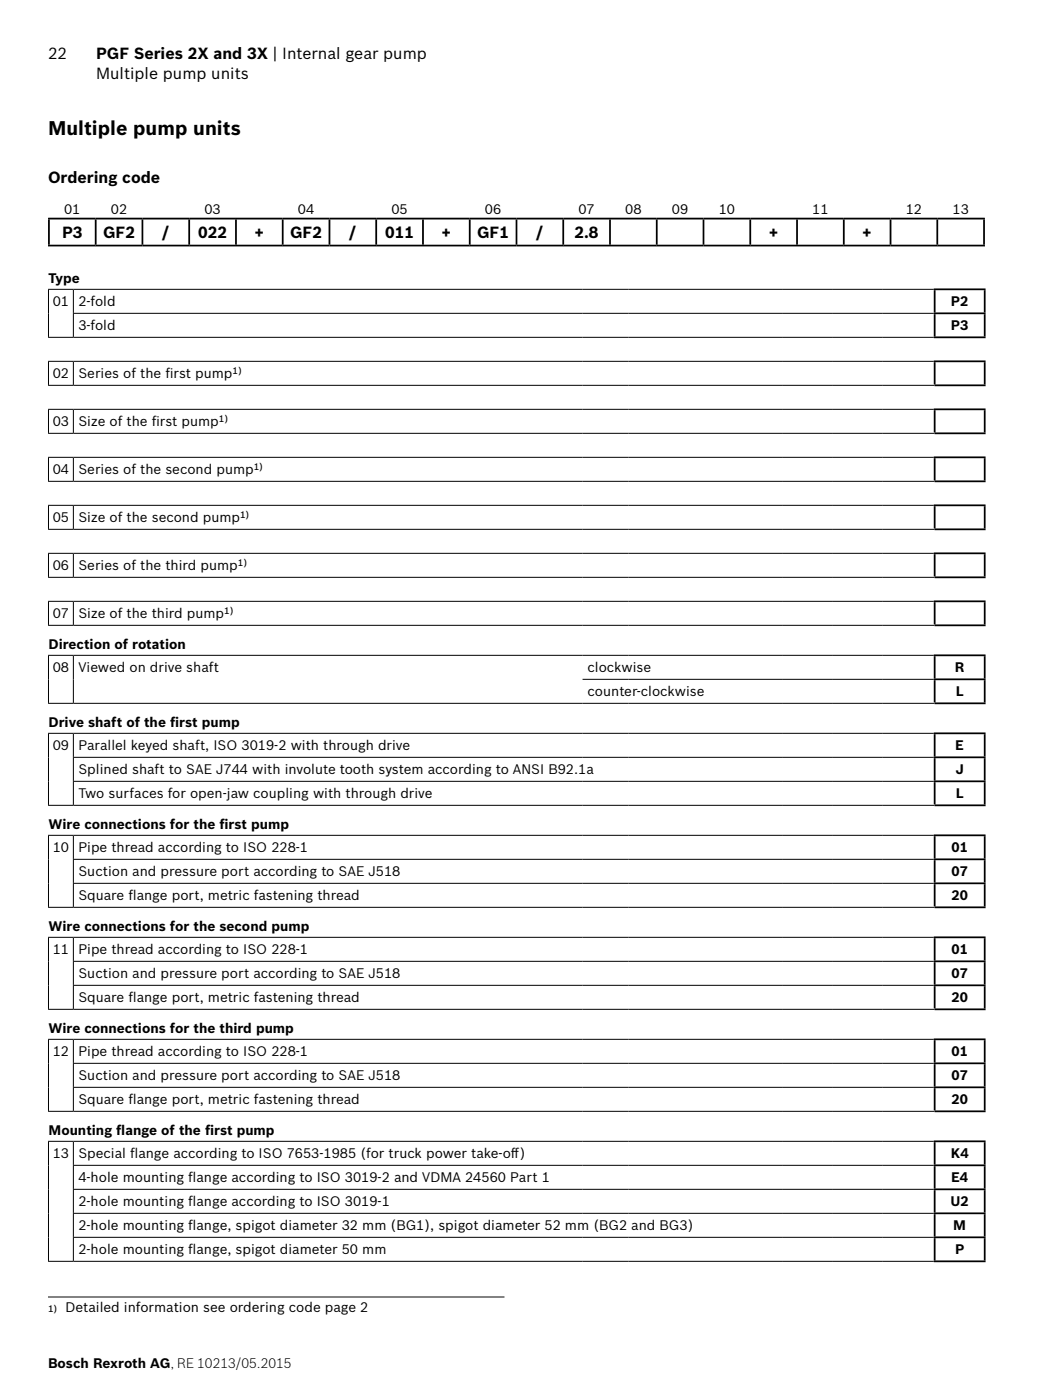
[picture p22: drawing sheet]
<svg xmlns="http://www.w3.org/2000/svg" width="210mm" height="280mm" viewBox="0 0 210 280" stroke-linecap="round" stroke-linejoin="round" font-family="sans-serif">
<defs><g id="words">
<text font-size="3.9" x="9.6" y="26.9">Multiple pump units</text>
<g font-size="3.2">
<text x="9.6" y="11.9">22</text>
<text x="19.2" y="11.9">PGF Series 2X and 3X | Internal gear pump</text>
<text x="19.2" y="15.7">Multiple pump units</text>
<text x="9.6" y="36.5">Ordering code</text>
<text x="12.4" y="47.6">P3</text>
<text x="20.6" y="47.6">GF2</text>
<text x="32.4" y="47.6">/</text>
<text x="39.6" y="47.6">022</text>
<text x="50.9" y="47.6">+</text>
<text x="58" y="47.6">GF2</text>
<text x="69.8" y="47.6">/</text>
<text x="77" y="47.6">011</text>
<text x="88.3" y="47.6">+</text>
<text x="95.3" y="47.6">GF1</text>
<text x="107.2" y="47.6">/</text>
<text x="114.8" y="47.6">2.8</text>
<text x="153.7" y="47.6">+</text>
<text x="172.4" y="47.6">+</text>
</g>
<g font-size="2.7">
<text x="12.8" y="42.9">01</text>
<text x="22.2" y="42.9">02</text>
<text x="40.8" y="42.9">03</text>
<text x="59.5" y="42.9">04</text>
<text x="78.2" y="42.9">05</text>
<text x="96.9" y="42.9">06</text>
<text x="115.6" y="42.9">07</text>
<text x="124.9" y="42.9">08</text>
<text x="134.3" y="42.9">09</text>
<text x="143.6" y="42.9">10</text>
<text x="162.3" y="42.9">11</text>
<text x="181" y="42.9">12</text>
<text x="190.3" y="42.9">13</text>
<text x="9.7" y="56.7">Type</text>
<text x="10.5" y="61.3">01 2-fold</text>
<text x="190" y="61.3">P2</text>
<text x="15.7" y="66.1">3-fold</text>
<text x="190" y="66.1">P3</text>
<text x="10.5" y="75.7">02 Series of the f</text>
<text x="33" y="75.7">irst pump</text>
<text x="10.5" y="85.3">03 Size of the f</text>
<text x="30.3" y="85.3">irst pump</text>
<text x="10.5" y="94.9">04 Series of the second pump</text>
<text x="10.5" y="104.5">05 Size of the second pump</text>
<text x="10.5" y="114.1">06 Series of the third pump</text>
<text x="10.5" y="123.7">07 Size of the third pump</text>
<text x="9.7" y="129.9">Direction of rotation</text>
<text x="10.5" y="134.5">08 Viewed on drive shaft</text>
<text x="117.4" y="134.5">clockwise</text>
<text x="190.8" y="134.5">R</text>
<text x="117.4" y="139.3">counter-clockwise</text>
<text x="191" y="139.3">L</text>
<text x="9.7" y="145.5">Drive shaft of the f</text>
<text x="34" y="145.5">irst pump</text>
<text x="10.5" y="150.1">09 Parallel keyed shaft, ISO 3019-2 with through drive</text>
<text x="15.7" y="154.9">Splined shaft to SAE J744 with involute tooth system according to ANSI B92.1a</text>
<text x="190.9" y="150.1">E</text>
<text x="190.9" y="154.9">J</text>
<text x="15.7" y="159.7">Two surfaces for open-jaw coupling with through drive</text>
<text x="191" y="159.7">L</text>
<text x="9.7" y="165.9">Wire connections for the f</text>
<text x="43.9" y="165.9">irst pump</text>
<text x="10.5" y="170.5">10 Pipe thread according to ISO 228-1</text>
<text x="190.1" y="170.5">01</text>
<text x="15.7" y="175.3">Suction and pressure port according to SAE J518</text>
<text x="190.1" y="175.3">07</text>
<text x="15.7" y="180.1">Square f</text>
<text x="25.7" y="180.1">lange port, metric fastening thread</text>
<text x="190.1" y="180.1">20</text>
<text x="9.7" y="186.3">Wire connections for the second pump</text>
<text x="10.5" y="190.9">11 Pipe thread according to ISO 228-1</text>
<text x="190.1" y="190.9">01</text>
<text x="15.7" y="195.7">Suction and pressure port according to SAE J518</text>
<text x="190.1" y="195.7">07</text>
<text x="15.7" y="200.5">Square f</text>
<text x="25.7" y="200.5">lange port, metric fastening thread</text>
<text x="190.1" y="200.5">20</text>
<text x="9.7" y="206.7">Wire connections for the third pump</text>
<text x="10.5" y="211.3">12 Pipe thread according to ISO 228-1</text>
<text x="190.1" y="211.3">01</text>
<text x="15.7" y="216.1">Suction and pressure port according to SAE J518</text>
<text x="15.7" y="220.9">Square f</text>
<text x="25.7" y="220.9">lange port, metric fastening thread</text>
<text x="190.1" y="216.1">07</text>
<text x="190.1" y="220.9">20</text>
<text x="9.7" y="227.1">Mounting f</text>
<text x="23.2" y="227.1">lange of the f</text>
<text x="41" y="227.1">irst pump</text>
<text x="10.5" y="231.7">13 Special f</text>
<text x="26" y="231.7">lange according to ISO 7653-1985 (for truck power take-of</text>
<text x="102.1" y="231.7">f)</text>
<text x="190" y="231.7">K4</text>
<text x="15.7" y="236.5">4-hole mounting f</text>
<text x="37.6" y="236.5">lange according to ISO 3019-2 and VDMA 24560 Part 1</text>
<text x="190.1" y="236.5">E4</text>
<text x="15.7" y="241.3">2-hole mounting f</text>
<text x="37.6" y="241.3">lange according to ISO 3019-1</text>
<text x="189.9" y="241.3">U2</text>
<text x="15.7" y="246.1">2-hole mounting f</text>
<text x="15.7" y="250.9">2-hole mounting f</text>
<text x="37.6" y="246.1">lange, spigot diameter 32 mm (BG1), spigot diameter 52 mm (BG2 and BG3)</text>
<text x="37.6" y="250.9">lange, spigot diameter 50 mm</text>
<text x="190.5" y="246.1">M</text>
<text x="190.8" y="250.9">P</text>
<text x="13.1" y="262.4">Detailed information see ordering code page 2</text>
<text x="9.6" y="273.6">Bosch Rexroth AG, RE 10213/05.2015</text>
</g>
<g font-size="1.8">
<text x="46.5" y="74.7">1)</text>
<text x="43.7" y="84.3">1)</text>
<text x="50.7" y="93.9">1)</text>
<text x="48" y="103.5">1)</text>
<text x="47.5" y="113.1">1)</text>
<text x="44.8" y="122.7">1)</text>
<text x="9.6" y="262.4">1)</text>
</g>
</g></defs>
<g fill="none" stroke="#000" stroke-width=".35">
<path d="M9.6 49.1h187.2M9.6 43.7h187.2M9.8 43.9v5M19.1 43.9v5M28.5 43.9v5M37.8 43.9v5M47.1 43.9v5M56.5 43.9v5M65.8 43.9v5M75.2 43.9v5M84.5 43.9v5M93.9 43.9v5"/>
<path d="M103.2 43.9v5M112.5 43.9v5M121.9 43.9v5M131.2 43.9v5M140.6 43.9v5M149.9 43.9v5M159.3 43.9v5M168.6 43.9v5M177.9 43.9v5M186.6 57.9h10.3M186.8 58v4.5M187.3 43.9v5"/>
<path d="M196.6 43.9v5M196.8 58v4.5M186.6 62.7h10.3M186.6 67.5h10.3M186.6 72.3h10.3M186.8 62.8v4.5M186.8 72.4v4.5M186.8 77.1h10.1M196.8 62.8v4.5M196.8 72.4v4.5M186.6 91.5h10.3M186.6 81.9h10.3"/>
<path d="M186.8 82v4.5M186.8 91.6v4.5M186.8 96.3h10.1M186.8 86.7h10.1M196.8 82v4.5M196.8 91.6v4.5M186.6 110.7h10.3M186.6 101.1h10.3M186.8 115.5h10.1M186.8 101.2v4.5M186.8 110.8v4.5M186.8 105.9h10.1"/>
<path d="M196.8 101.2v4.5M196.8 110.8v4.5M186.6 131.1h10.3M186.6 135.9h10.3M186.6 120.3h10.3M186.8 125.1h10.1M186.8 120.4v4.5M186.8 131.2v4.5M186.8 136v4.5M196.8 120.4v4.5M196.8 131.2v4.5M196.8 136v4.5"/>
<path d="M186.6 146.7h10.3M186.6 151.5h10.3M186.6 156.3h10.3M186.8 140.7h10.1M186.8 146.8v4.5M186.8 151.6v4.5M186.8 156.4v4.5M196.8 146.8v4.5M196.8 151.6v4.5M196.8 156.4v4.5M186.6 171.9h10.3M186.6 176.7h10.3"/>
<path d="M186.6 167.1h10.3M186.8 161.1h10.1M186.8 167.2v4.5M186.8 172v4.5M186.8 176.8v4.5M196.8 167.2v4.5M196.8 172v4.5M196.8 176.8v4.5M186.6 192.3h10.3M186.6 197.1h10.3M186.6 187.5h10.3M186.8 181.5h10.1"/>
<path d="M186.8 187.6v4.5M186.8 192.4v4.5M186.8 197.2v4.5M196.8 187.6v4.5M196.8 192.4v4.5M196.8 197.2v4.5M186.6 212.7h10.3M186.6 217.5h10.3M186.6 207.9h10.3M186.8 208v4.5M186.8 212.8v4.5M186.8 217.6v4.5"/>
<path d="M186.8 201.9h10.1M196.8 208v4.5M196.8 212.8v4.5M196.8 217.6v4.5M186.6 228.3h10.3M186.6 233.1h10.3M186.6 237.9h10.3M186.8 228.4v4.5M186.8 233.2v4.5M186.8 238v4.5M186.8 222.3h10.1M196.8 228.4v4.5"/>
<path d="M196.8 233.2v4.5M196.8 238v4.5M186.6 242.7h10.3M186.6 247.5h10.3M186.6 252.3h10.3M186.8 242.8v4.5M186.8 247.6v4.5M196.8 242.8v4.5M196.8 247.6v4.5"/>
</g>
<g fill="none" stroke="#000" stroke-width=".2">
<path d="M9.6 57.9h177M9.7 58v9.4M14.7 58v4.6M9.6 67.5h177M9.6 72.3h177M9.6 77.1h177.2M9.7 72.4v4.6M14.6 62.7h172M14.7 62.8v4.6M14.7 72.4v4.6M9.6 91.5h177M9.6 96.3h177.2"/>
<path d="M9.6 81.9h177M9.6 86.7h177.2M9.7 82v4.6M9.7 91.6v4.6M14.7 82v4.6M14.7 91.6v4.6M9.6 115.5h177.2M9.6 105.9h177.2M9.6 110.7h177M9.6 101.1h177M9.7 101.2v4.6M9.7 110.8v4.6"/>
<path d="M14.7 101.2v4.6M14.7 110.8v4.6M9.6 120.3h177M9.6 131.1h177M9.6 125.1h177.2M9.7 120.4v4.6M9.7 131.2v9.4M14.7 120.4v4.6M14.7 131.2v9.4M116.4 135.9h70.2M9.6 140.7h177.2M9.6 146.7h177"/>
<path d="M9.7 146.8v14.2M14.6 151.5h172M14.6 156.3h172M14.7 146.8v4.6M14.7 151.6v4.6M14.7 156.4v4.6M9.6 167.1h177M9.6 161.1h177.2M9.7 167.2v14.2M14.6 171.9h172M14.6 176.7h172M14.7 167.2v4.6"/>
<path d="M14.7 172v4.6M14.7 176.8v4.6M9.6 187.5h177M9.6 181.5h177.2M9.7 187.6v14.2M14.6 192.3h172M14.6 197.1h172M14.7 187.6v4.6M14.7 192.4v4.6M14.7 197.2v4.6M9.6 207.9h177M9.6 201.9h177.2"/>
<path d="M9.7 208v14.2M14.6 212.7h172M14.6 217.5h172M14.7 208v4.6M14.7 212.8v4.6M14.7 217.6v4.6M9.6 228.3h177M9.6 222.3h177.2M9.7 228.4v23.8M14.6 233.1h172M14.6 237.9h172M14.7 228.4v4.6"/>
<path d="M14.7 233.2v4.6M14.7 238v4.6M9.6 252.3h177M9.6 259.4h91.2M14.6 242.7h172M14.6 247.5h172M14.7 242.8v4.6M14.7 247.6v4.6"/>
</g>
<use href="#words"/>
</svg>
